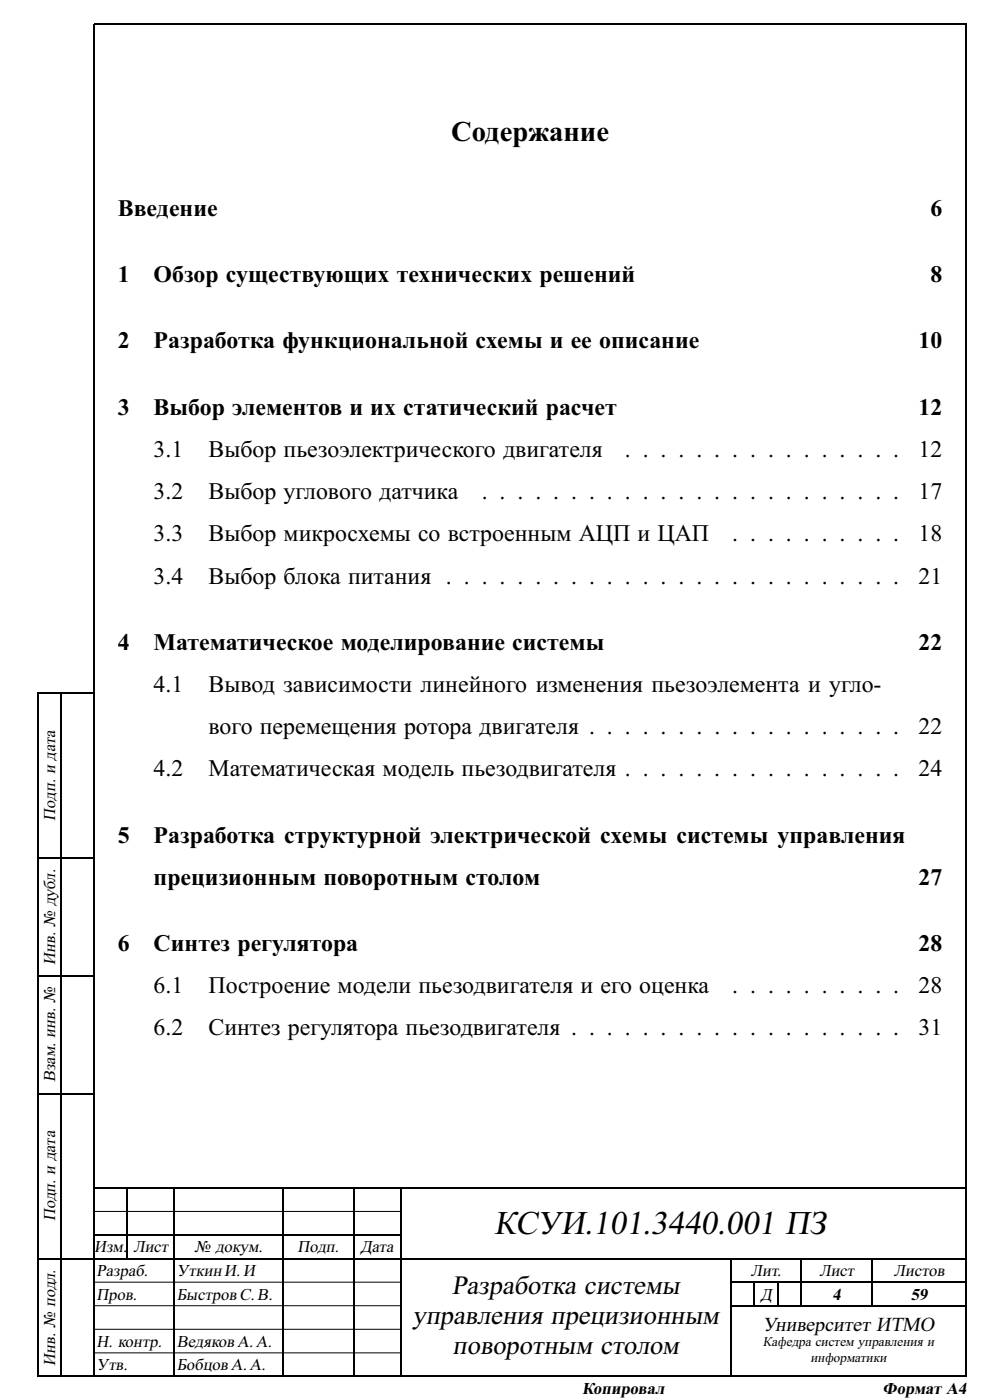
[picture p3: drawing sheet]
<svg xmlns="http://www.w3.org/2000/svg" width="210mm" height="297mm" viewBox="0 0 210 297" stroke-linecap="round" stroke-linejoin="round" font-family="sans-serif">
<defs><g id="words">
<text font-size="7" x="104.9" y="261.8">КСУИ.101.3440.001 ПЗ</text>
<text font-size="6.1" x="95.7" y="29.9">Содержание</text>
<g font-size="5.6">
<text x="95.8" y="274.5">Разработка системы</text>
<text x="87.5" y="280.9">управления прецизионным</text>
<text x="96" y="287.2">поворотным столом</text>
</g>
<g font-size="5.1">
<text x="25" y="45.9">Введение</text>
<text x="197.4" y="45.9">6</text>
<text x="25" y="59.9">1</text>
<text x="32.6" y="59.9">Обзор существующих технических решений</text>
<text x="197.4" y="59.9">8</text>
<text x="25" y="73.9">2</text>
<text x="32.6" y="73.9">Разработка функциональной схемы и ее описание</text>
<text x="194.8" y="73.9">10</text>
<text x="25" y="88">3</text>
<text x="32.6" y="88">Выбор элементов и их статический расчет</text>
<text x="194.8" y="88">12</text>
<text x="32.6" y="96.9">3.1</text>
<text x="44.2" y="96.9">Выбор пьезоэлектрического двигателя</text>
<text x="132.5" y="96.9">. . . . . . . . . . . . . . . .</text>
<text x="194.8" y="96.9">12</text>
<text x="32.6" y="105.9">3.2</text>
<text x="44.2" y="105.9">Выбор углового датчика</text>
<text x="102.2" y="105.9">. . . . . . . . . . . . . . . . . . . . . . . .</text>
<text x="194.8" y="105.9">17</text>
<text x="32.6" y="114.8">3.3</text>
<text x="44.2" y="114.8">Выбор микросхемы со встроенным АЦП и ЦАП</text>
<text x="155.3" y="114.8">. . . . . . . . . .</text>
<text x="194.8" y="114.8">18</text>
<text x="32.6" y="123.8">3.4</text>
<text x="44.2" y="123.8">Выбор блока питания . . . . . . . . . . . . . . . . . . . . . . . . . .</text>
<text x="194.8" y="123.8">21</text>
<text x="25" y="137.8">4</text>
<text x="32.6" y="137.8">Математическое моделирование системы</text>
<text x="194.8" y="137.8">22</text>
<text x="32.6" y="146.8">4.1</text>
<text x="44.2" y="146.8">Вывод зависимости линейного изменения пьезоэлемента и угло-</text>
<text x="44.2" y="155.7">вого перемещения ротора двигателя . . . . . . . . . . . . . . . . . .</text>
<text x="194.8" y="155.7">22</text>
<text x="32.6" y="164.7">4.2</text>
<text x="44.2" y="164.7">Математическая модель пьезодвигателя . . . . . . . . . . . . . . . .</text>
<text x="194.8" y="164.7">24</text>
<text x="25" y="178.7">5</text>
<text x="32.6" y="178.7">Разработка структурной электрической схемы системы управления</text>
<text x="32.6" y="187.7">прецизионным поворотным столом</text>
<text x="194.8" y="187.7">27</text>
<text x="25" y="201.7">6</text>
<text x="32.6" y="201.7">Синтез регулятора</text>
<text x="194.8" y="201.7">28</text>
<text x="32.6" y="210.7">6.1</text>
<text x="44.2" y="210.7">Построение модели пьезодвигателя и его оценка</text>
<text x="155.3" y="210.7">. . . . . . . . . .</text>
<text x="194.8" y="210.7">28</text>
<text x="32.6" y="219.6">6.2</text>
<text x="44.2" y="219.6">Синтез регулятора пьезодвигателя . . . . . . . . . . . . . . . . . . .</text>
<text x="194.8" y="219.6">31</text>
</g>
<text font-size="4.2" x="161.8" y="282.3">Университет ИТМО</text>
<g font-size="3.5">
<text x="11.7" y="174.1" transform="rotate(-90 11.7 174.1)">Подп. и дата</text>
<text x="11.7" y="204.6" transform="rotate(-90 11.7 204.6)">Инв. № дубл.</text>
<text x="11.7" y="229.6" transform="rotate(-90 11.7 229.6)">Взам. инв. №</text>
<text x="11.7" y="259.1" transform="rotate(-90 11.7 259.1)">Подп. и дата</text>
<text x="20" y="265.7">Изм.</text>
<text x="28.3" y="265.7">Лист</text>
<text x="41.3" y="265.7">№ докум.</text>
<text x="63.1" y="265.7">Подп.</text>
<text x="76.5" y="265.7">Дата</text>
<text x="20.5" y="270.7">Разраб.</text>
<text x="20.5" y="275.7">Пров.</text>
<text x="37.5" y="270.7">УткинИ.И</text>
<text x="37.5" y="275.7">БыстровС.В.</text>
<text x="159.3" y="270.7">Лит.</text>
<text x="161.3" y="275.7">Д</text>
<text x="173.8" y="270.7">Лист</text>
<text x="176.6" y="275.7">4</text>
<text x="189.6" y="270.7">Листов</text>
<text x="193.2" y="275.7">59</text>
<text x="20.5" y="285.7">Н. контр.</text>
<text x="37.5" y="285.7">ВедяковА.А.</text>
<text x="11.7" y="289.7" transform="rotate(-90 11.7 289.7)">Инв. № подл.</text>
<text x="20.5" y="290.7">Утв.</text>
<text x="37.5" y="290.7">БобцовА.А.</text>
<text x="123.5" y="295.7">Копировал</text>
<text x="187.2" y="295.7">Формат А4</text>
</g>
<g font-size="2.8">
<text x="161.8" y="285.6">Кафедра систем управления и</text>
<text x="171.9" y="289">информатики</text>
</g>
</g></defs>
<g fill="none" stroke="#000" stroke-width=".4">
<path d="M13 147v145M20 147h-12v145h197v-287h-185v287M8 182h12M8 207h12M8 232h12M20 252h185M27 252v15M37 252v40M60 252v40M75 252v40M85 252v40M8 267h197"/>
<path d="M20 262h65M155 267v25M155 272h50M155 277h50M160 272v5M165 272v5M170 267v10M185 267v10"/>
</g>
<path d="M20 257h65M20 272h65M20 277h65M20 282h65M20 287h65" fill="none" stroke="#000" stroke-width=".21"/>
<use href="#words"/>
</svg>
